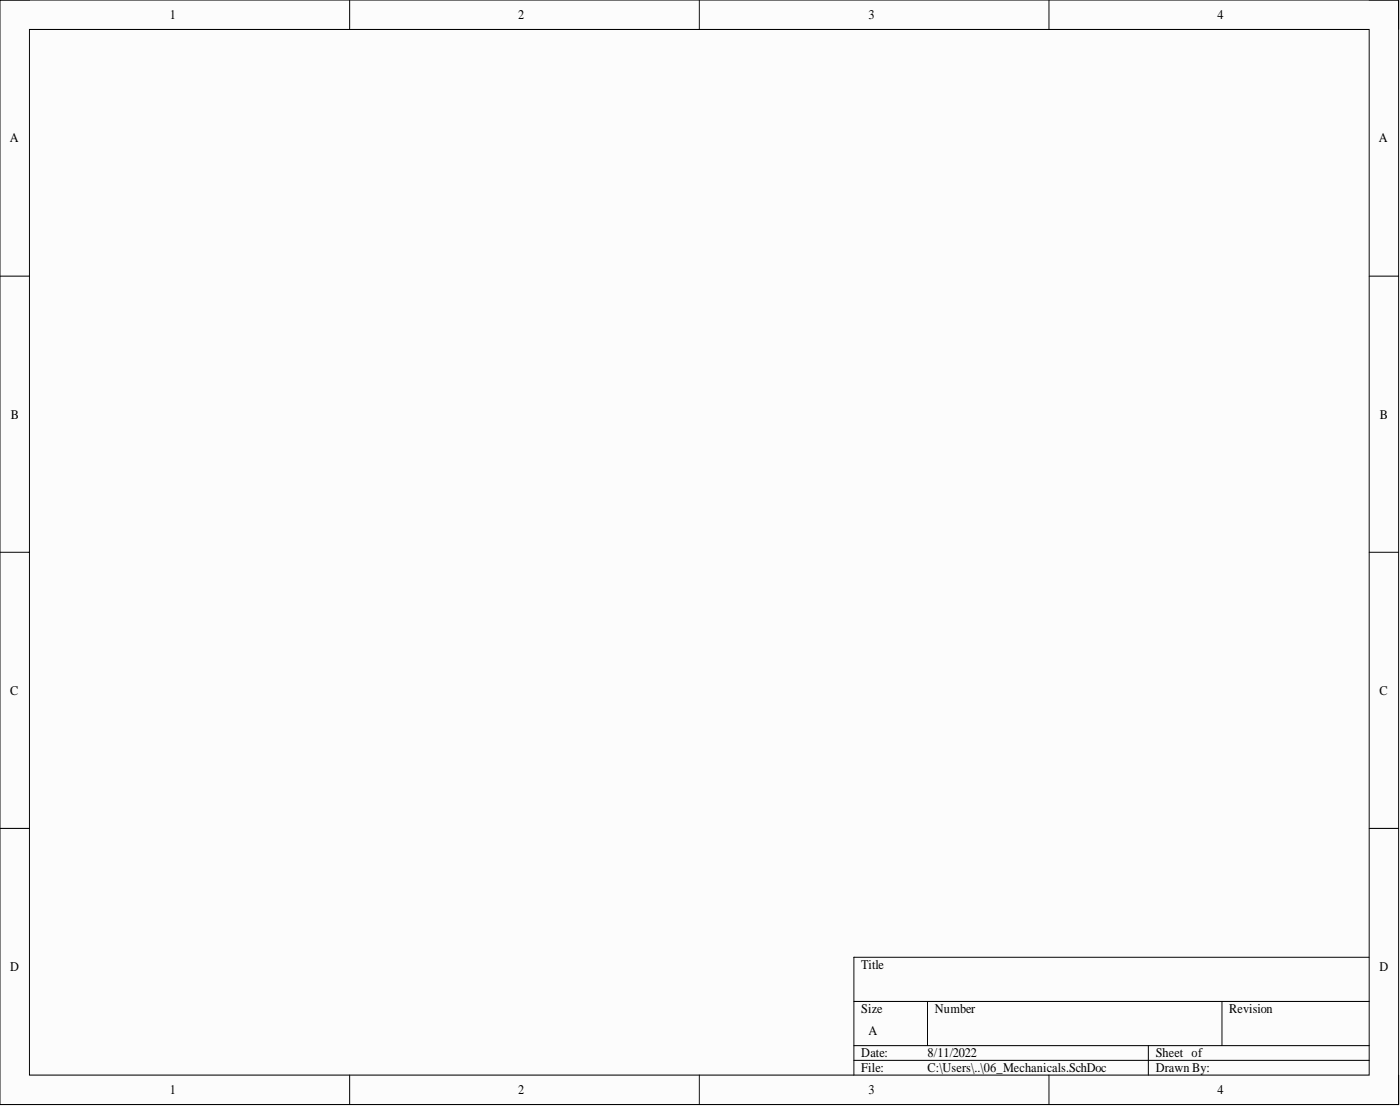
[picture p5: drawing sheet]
<svg xmlns="http://www.w3.org/2000/svg" width="241mm" height="190mm" viewBox="0 0 241 190" stroke-linecap="round" stroke-linejoin="round" font-family="sans-serif">
<defs><g id="words">
<g font-size="2.3">
<text x="29.3" y="3.3">1</text>
<text x="89.3" y="3.3">2</text>
<text x="149.7" y="3.3">3</text>
<text x="209.9" y="3.3">4</text>
<text x="1.7" y="24.5">A</text>
<text x="237.7" y="24.5">A</text>
<text x="1.9" y="72.1">B</text>
<text x="237.8" y="72.1">B</text>
<text x="1.8" y="119.6">C</text>
<text x="237.8" y="119.6">C</text>
<text x="1.8" y="167.3">D</text>
<text x="148.4" y="166.9">Title</text>
<text x="237.8" y="167.3">D</text>
<text x="148.4" y="174.5">Size</text>
<text x="149.7" y="178.3">A</text>
<text x="161.1" y="174.5">Number</text>
<text x="211.9" y="174.5">Revision</text>
<text x="148.4" y="182.1">Date:</text>
<text x="148.4" y="184.7">File:</text>
<text x="159.9" y="182.1">8/11/2022</text>
<text x="159.9" y="184.7">C:\Users\..\06_Mechanicals.SchDoc</text>
<text x="199.2" y="182.1">Sheet of</text>
<text x="199.2" y="184.7">Drawn By:</text>
<text x="29.3" y="188.5">1</text>
<text x="89.3" y="188.5">2</text>
<text x="149.7" y="188.5">3</text>
<text x="209.9" y="188.5">4</text>
</g>
</g></defs>
<path d="M0 0h241.1v190.3h-241.1z" fill-rule="evenodd" fill="#fffcf8"/>
<path d="M0 0h241.1v190.3h-241.1z" fill="none" stroke="#000" stroke-width=".17"/>
<path d="M5.1 5.1h230.9v180.1h-230.9z" fill-rule="evenodd" fill="#fffcf8"/>
<g fill="none" stroke="#000" stroke-width=".17">
<path d="M0 0h5.1M5.1 5.1h230.9v180.1h-230.9zM60.3 0v5.1M120.5 0v5.1M180.8 0v5.1M236 0h5.1v5.1M0 47.6h5.1M236 47.6h5.1M0 95.1h5.1M236 95.1h5.1M0 142.7h5.1M236 142.7h5.1"/>
<path d="M147.2 172.5h88.8M159.9 172.5v7.6M210.6 172.5v7.6M236 164.9h-88.8v20.3M60.3 185.2v5.1M120.5 185.2v5.1M147.2 180.1h88.8M147.2 182.6h88.8M180.8 185.2v5.1M197.9 180.1v5.1M241.1 185.2v5.1"/>
</g>
<use href="#words"/>
</svg>
